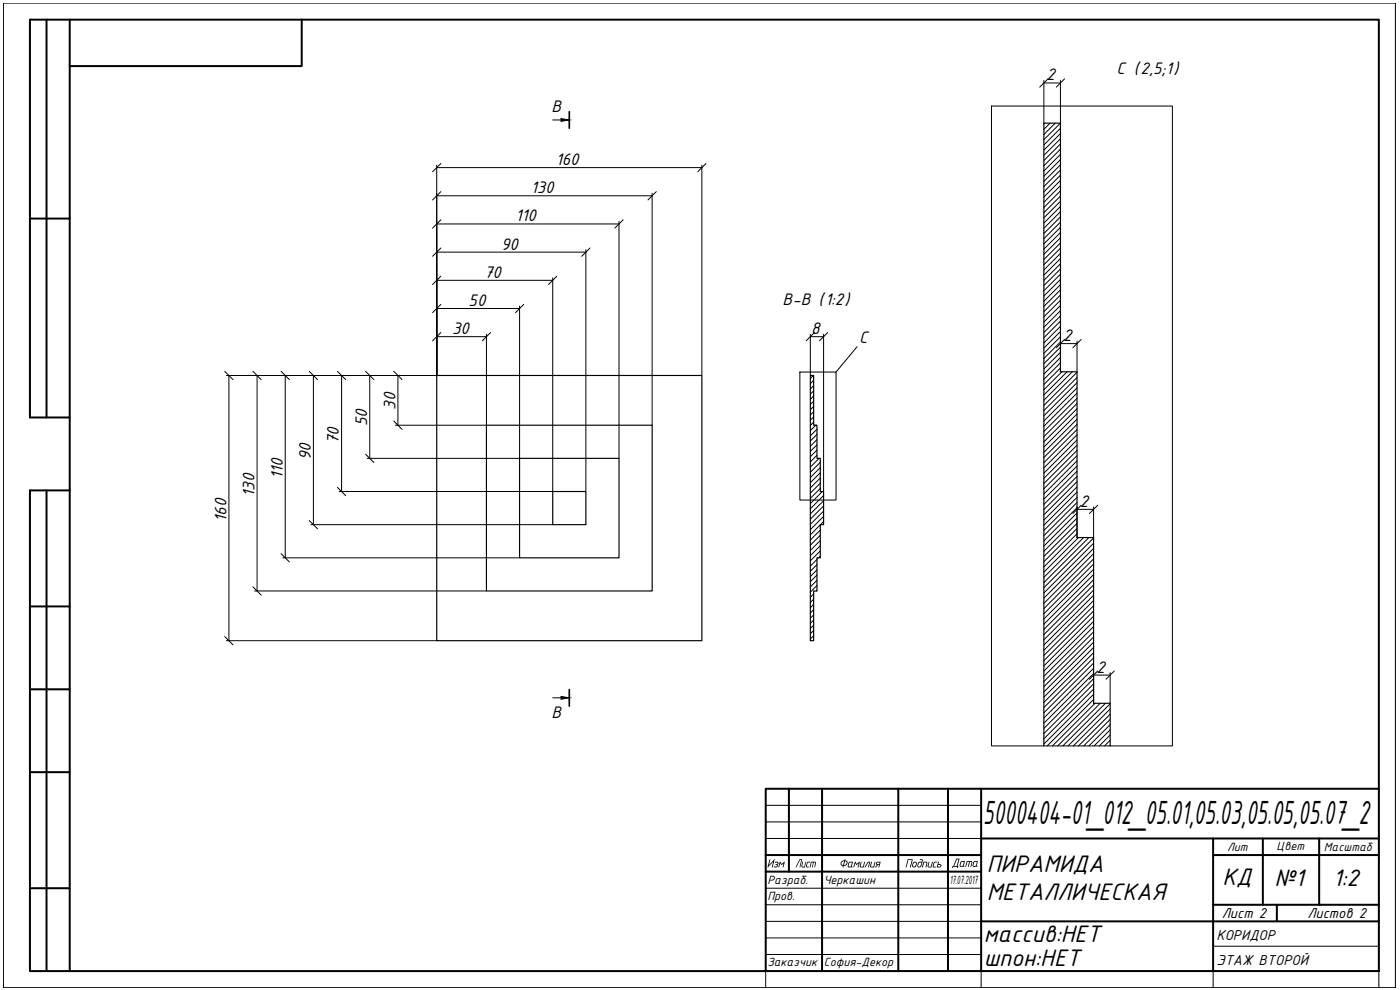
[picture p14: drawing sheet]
<svg xmlns="http://www.w3.org/2000/svg" width="420mm" height="297mm" viewBox="0 0 420 297" stroke-linecap="round" stroke-linejoin="round" font-family="sans-serif">
<defs><g id="words">
<text font-size="10.8" x="295.1" y="247.2">5000404-01_012_05.01,05.03,05.05,05.07_2</text>
<g font-size="7.7">
<text x="296.2" y="261.7">ПИРАМИДА</text>
<text x="296.2" y="270">МЕТАЛЛИЧЕСКАЯ</text>
<text x="366.9" y="265.6">КД</text>
<text x="382.4" y="266">№1</text>
<text x="400" y="266">1:2</text>
<text x="295.2" y="282.8">массив:НЕТ</text>
<text x="295.2" y="289.8">шпон:НЕТ</text>
</g>
<g font-size="5.4">
<text x="335.1" y="22.1">C (2,5;1)</text>
<text x="314.1" y="24.2">2</text>
<text x="165.5" y="33.5">B</text>
<text x="166.8" y="49.5">160</text>
<text x="159.3" y="58">130</text>
<text x="154.7" y="66.5">110</text>
<text x="150.4" y="74.9">90</text>
<text x="145.3" y="83.3">70</text>
<text x="140.6" y="91.8">50</text>
<text x="234.8" y="91.4">B-B (1:2)</text>
<text x="135.7" y="100.3">30</text>
<text x="243.5" y="100.3">8</text>
<text x="257.9" y="102.8">C</text>
<text x="319.1" y="102.4">2</text>
<text x="118.7" y="123" transform="rotate(-90 118.7 123)">30</text>
<text x="110.2" y="127.9" transform="rotate(-90 110.2 127.9)">50</text>
<text x="101.7" y="133.3" transform="rotate(-90 101.7 133.3)">70</text>
<text x="84.9" y="143.7" transform="rotate(-90 84.9 143.7)">110</text>
<text x="93.3" y="138.1" transform="rotate(-90 93.3 138.1)">90</text>
<text x="76.4" y="149.1" transform="rotate(-90 76.4 149.1)">130</text>
<text x="324.1" y="152.1">2</text>
<text x="67.9" y="156.5" transform="rotate(-90 67.9 156.5)">160</text>
<text x="329" y="201.8">2</text>
<text x="165.5" y="215.3">B</text>
</g>
<g font-size="4.6">
<text x="366.7" y="275.4">Лист 2</text>
<text x="392.4" y="275.4">Листов 2</text>
<text x="365.1" y="282">КОРИДОР</text>
<text x="365.1" y="289.5">ЭТАЖ ВТОРОЙ</text>
</g>
<g font-size="3.9">
<text x="368.3" y="255.3">Лит</text>
<text x="383.1" y="255.1">Цвет</text>
<text x="397.3" y="255.3">Масштаб</text>
<text x="230.1" y="260.3">Изм</text>
<text x="238.5" y="260.3">Лист</text>
<text x="251.7" y="260.3">Фамилия</text>
<text x="271.5" y="260.3">Подпись</text>
<text x="285.5" y="260.1">Дата</text>
<text x="230.3" y="265.1">Разраб.</text>
<text x="247.2" y="265.1">Черкашин</text>
<text x="285" y="265.1">17.07.2017</text>
<text x="230.3" y="270.1">Пров.</text>
<text x="230.3" y="290">Заказчик София-Декор</text>
</g>
</g></defs>
<path d="M131.1 112.7h79.5v79.5h-79.5zM243.2 112.7h1v14.9h1v9.9h1v10h1v9.9h-1v10h-1v9.9h-1v14.9h-1zM146 127.6h49.7v49.7h-49.7zM155.9 137.5h29.9v29.9h-29.9zM165.9 147.5h9.9v9.9h-9.9zM313.3 223.8v-186.8h5v74.5h4.9v49.8h5v49.7h5v12.8" fill="none" stroke="#000" stroke-width=".35"/>
<g fill="none" stroke="#000" stroke-width=".3">
<path d="M1 .9h417.8v295.4h-417.8zM413.8 236.7v59.6M229.8 241.6h64.7M229.8 246.6h64.7M229.8 251.6h64.7M229.8 266.5h64.7M229.8 271.5h64.7M229.8 276.4h64.7M229.8 281.4h64.7M229.8 286.4h64.7M294.5 291.4v4.9M364.1 291.4v4.9"/>
<path d="M364.1 283.9h49.7M413.8 291.4h-184v4.9"/>
</g>
<g fill="none" stroke="#000" stroke-width=".6">
<path d="M14 5.9v119.4M20.9 5.9h-11.9v119.4h11.9M20.9 5.9h392.9v285.5h-392.9zM90.5 5.9v13.9h-69.6M9 65.6h11.9M14 147.1v144.3M20.9 147.1h-11.9v144.3h11.9M9 182h11.9M9 206.8h11.9M9 231.7h11.9M236.8 236.7v24.8M246.7 236.7v54.7"/>
<path d="M269.6 236.7v54.7M284.5 236.7v54.7M294.5 236.7v54.7M413.8 236.7h-184v54.7M229.8 256.6h64.7M294.5 251.6h119.3M364.1 256.6h49.7M364.1 251.6v39.8M379 251.6v19.9M395.9 251.6v19.9M9 266.5h11.9M229.8 261.5h64.7"/>
<path d="M294.5 276.4h119.3M364.1 271.5h49.7M383.2 271.5v4.9"/>
</g>
<g fill="none" stroke="#000" stroke-width=".3">
<path d="M313.6 37l-.3 .2M315.1 37l-1.8 1.8M316.7 37l-3.4 3.4M318.3 37l-5 4.9M318.3 38.5l-5 5M318.3 41.6l-5 5M318.3 43.2l-5 5M318.3 44.8l-5 4.9M318.3 47.9l-5 5M318.3 49.5l-5 4.9M318.3 52.6l-5 5M318.3 54.1l-5 5"/>
<path d="M318.3 55.7l-5 5M318.3 58.8l-5 5M318.3 40.1l-5 5M318.3 46.3l-5 5M318.3 51l-5 5M318.3 57.3l-5 4.9M318.3 60.4l-5 5M318.3 62l-5 4.9M318.3 65.1l-5 5M318.3 66.6l-5 5M318.3 69.8l-5 5M318.3 71.3l-5 5"/>
<path d="M318.3 72.9l-5 5M318.3 76l-5 5M318.3 77.6l-5 5M318.3 79.2l-5 4.9M318.3 63.5l-5 5M318.3 68.2l-5 5M318.3 74.5l-5 4.9M318.3 82.3l-5 5M318.3 83.8l-5 5M318.3 87l-5 4.9M318.3 88.5l-5 5M318.3 90.1l-5 5"/>
<path d="M318.3 93.2l-5 5M318.3 94.8l-5 5M318.3 96.4l-5 4.9M318.3 99.5l-5 4.9M318.3 80.7l-5 5M318.3 85.4l-5 5M318.3 91.7l-5 4.9M318.3 97.9l-5 5M244.1 112.7l-.9 .9M244.2 114.1l-1 1M244.2 115.7l-1 1M244.2 117.3l-1 1"/>
<path d="M244.2 118.8l-1 1M318.3 101l-5 5M318.3 104.2l-5 4.9M318.3 105.7l-5 5M318.3 110.4l-5 5M318.3 102.6l-5 5M318.3 107.3l-5 5M318.3 108.9l-5 4.9M318.7 111.5l-5.4 5.5M320.2 111.5l-6.9 7M321.8 111.5l-8.5 8.6M323.2 111.7l-9.9 9.9"/>
<path d="M323.2 113.3l-9.9 9.9M323.2 114.8l-9.9 10M323.2 116.4l-9.9 9.9M323.2 118l-9.9 9.9M323.2 119.5l-9.9 10M244.2 120.4l-1 1M244.2 122l-1 1M244.2 123.5l-1 1M244.2 125.1l-1 1M244.2 126.7l-1 .9M244.8 127.6l-1.6 1.6M245.2 128.8l-2 2"/>
<path d="M245.2 130.3l-2 2M245.2 131.9l-2 2M245.2 133.5l-2 2M245.2 135l-2 2M245.2 136.6l-2 2M245.8 137.5l-2.6 2.6M246.2 138.7l-3 3M323.2 121.1l-9.9 9.9M323.2 122.6l-9.9 10M323.2 124.2l-9.9 9.9M323.2 125.8l-9.9 9.9M323.2 127.3l-9.9 10"/>
<path d="M323.2 128.9l-9.9 9.9M323.2 130.5l-9.9 9.9M323.2 132l-9.9 10M323.2 133.6l-9.9 9.9M323.2 135.1l-9.9 10M323.2 136.7l-9.9 10M323.2 138.3l-9.9 9.9M323.2 139.8l-9.9 10M246.2 140.3l-3 3M246.2 141.9l-3 2.9M246.2 143.4l-3 3M246.2 145l-3 3"/>
<path d="M246.2 146.5l-3 3M246.2 157.5l-3 3M246.2 159l-3 3M246.8 147.5l-3.6 3.6M247.2 148.7l-4 4M247.2 150.2l-4 4M247.2 151.8l-4 4M247.2 153.4l-4 3.9M247.2 154.9l-4 4M247.2 156.5l-1 .9M323.2 141.4l-9.9 9.9M323.2 143l-9.9 9.9"/>
<path d="M323.2 144.5l-9.9 10M323.2 146.1l-9.9 9.9M323.2 147.6l-9.9 10M323.2 149.2l-9.9 10M323.2 150.8l-9.9 9.9M323.2 152.3l-9.9 10M323.2 153.9l-9.9 9.9M323.2 155.5l-9.9 9.9M323.2 157l-9.9 10M323.2 158.6l-9.9 9.9M244.2 178.2l-1 1M244.2 179.8l-1 1"/>
<path d="M245.2 177.2l-.1 .1M245.2 167.9l-2 1.9M245.2 169.4l-2 2M245.2 171l-2 2M245.2 172.6l-2 1.9M245.2 174.1l-2 2M245.2 175.7l-2 2M246.2 166.9l-.5 .5M246.2 160.6l-3 3M246.2 162.2l-3 3M246.2 163.7l-3 3M246.2 165.3l-3 3"/>
<path d="M323.2 160.2l-9.9 9.9M323.7 161.3l-10.4 10.4M325.2 161.3l-11.9 11.9M326.8 161.3l-13.5 13.5M328.2 161.4l-14.9 15M328.2 163l-14.9 14.9M328.2 164.6l-14.9 14.9M328.2 166.1l-14.9 14.9M328.2 167.7l-14.9 14.9M328.2 169.2l-14.9 15M328.2 170.8l-14.9 14.9M328.2 172.4l-14.9 14.9"/>
<path d="M328.2 173.9l-14.9 15M328.2 175.5l-14.9 14.9M328.2 177.1l-14.9 14.9M328.2 178.6l-14.9 14.9M244.2 181.4l-1 1M244.2 182.9l-1 1M244.2 184.5l-1 1M244.2 186l-1 1M244.2 187.6l-1 1M244.2 189.2l-1 1M244.2 190.7l-1 1M328.2 180.2l-14.9 14.9"/>
<path d="M328.2 181.8l-14.9 14.9M328.2 183.3l-14.9 14.9M328.2 184.9l-14.9 14.9M328.2 186.4l-14.9 15M328.2 188l-14.9 14.9M328.2 189.6l-14.9 14.9M328.2 191.1l-14.9 15M328.2 192.7l-14.9 14.9M328.2 194.3l-14.9 14.9M328.2 195.8l-14.9 14.9M328.2 197.4l-14.9 14.9M328.2 198.9l-14.9 15"/>
<path d="M328.2 200.5l-14.9 14.9M328.2 202.1l-14.9 14.9M328.2 203.6l-14.9 15M328.2 205.2l-14.9 14.9M328.2 206.8l-14.9 14.9M328.2 208.3l-14.9 14.9M328.2 209.9l-13.9 13.9M328.6 211l-12.7 12.8M330.2 211l-12.8 12.8M331.8 211l-12.8 12.8M333.2 217.4l-6.4 6.4M333.2 214.3l-9.5 9.5"/>
<path d="M333.2 215.9l-8 7.9M333.2 211.2l-12.7 12.6M333.2 212.7l-11.1 11.1M333.2 219l-4.8 4.8M333.2 222.1l-1.7 1.7M333.2 223.7l-.2 .1M333.2 220.5l-3.3 3.3"/>
</g>
<path d="M170.9 33.5v5M170.9 206.9v5" fill="none" stroke="#000" stroke-width=".5"/>
<path d="M165.9 36h2.5M297.6 31.8h54.2v192h-54.2zM240 111.6h10.9v38.4h-10.9zM257.2 104l-6.3 7.6M165.9 209.4h2.5" fill="none" stroke="#000" stroke-width=".3"/>
<path d="M168.4 35.6l2.5 .4-2.5 .4zM168.4 209l2.5 .4-2.5 .4z" fill="#000" stroke="#000" stroke-width=".3"/>
<g fill="none" stroke="#000" stroke-width=".3">
<path d="M313.3 24.2v12.8M313.3 24.9h5M318.3 24.2v12.8M131.1 49.5v63.2h-63.2M131.1 58.7h64.6M131.1 50.3h79.5M195.7 58v69.6M210.6 49.5v63.2M131.1 75.7h44.7M131.1 67.2h54.7M175.8 74.9v72.6M185.8 66.5v71"/>
<path d="M131.1 92.6h24.8M131.1 84.1h34.8M155.9 91.8v45.7h-45.7M165.9 83.4v64.1h-64.1M68.7 112.7v79.5M77.1 112.7v64.6M85.6 112.7v54.7M94.1 112.7v44.7M102.5 112.7v34.8M111 112.7v24.8M119.4 112.7v14.9M131.1 101h14.9"/>
<path d="M146 100.3v27.3h-27.3M243.2 100.3v12.4M243.2 101h4M247.2 100.3v47.2M318.3 102.4v9.1M318.3 103.1h4.9M323.2 102.4v9.1M93.3 157.4h72.6M323.2 152.1v9.2M323.2 152.8h5M328.2 152.1v9.2M76.4 177.3h69.6"/>
<path d="M84.9 167.4h71M67.9 192.2h63.2M328.2 201.8v9.2M328.2 202.6h5M333.2 201.8v9.2"/>
</g>
<g fill="none" stroke="#000" stroke-width=".3">
<path d="M314.5 23.7l-2.5 2.4M319.5 23.7l-2.5 2.4M132.3 57.5l-2.5 2.5M132.3 49l-2.5 2.5M197 57.5l-2.5 2.5M211.9 49l-2.5 2.5M132.3 74.4l-2.5 2.5M132.3 66l-2.5 2.4M177.1 74.4l-2.5 2.5M187 66l-2.5 2.4M132.3 99.8l-2.5 2.5M132.3 91.3l-2.5 2.5"/>
<path d="M132.3 82.9l-2.5 2.4M147.2 99.8l-2.5 2.5M157.2 91.3l-2.5 2.5M167.1 82.9l-2.5 2.4M244.4 99.8l-2.5 2.5M248.4 99.8l-2.5 2.5M67.4 111.4l2.5 2.5M75.9 111.4l2.5 2.5M84.4 111.4l2.4 2.5M92.8 111.4l2.5 2.5M101.3 111.4l2.5 2.5M109.7 111.4l2.5 2.5"/>
<path d="M118.2 111.4l2.5 2.5M319.5 101.9l-2.5 2.4M324.5 101.9l-2.5 2.4M109.7 136.3l2.5 2.5M118.2 126.3l2.5 2.5M92.8 156.2l2.5 2.5M101.3 146.2l2.5 2.5M324.5 151.6l-2.5 2.5M329.4 151.6l-2.4 2.5M75.9 176.1l2.5 2.5M84.4 166.1l2.4 2.5M67.4 191l2.5 2.5"/>
<path d="M329.4 201.3l-2.4 2.5M334.4 201.3l-2.5 2.5"/>
</g>
<use href="#words"/>
</svg>
